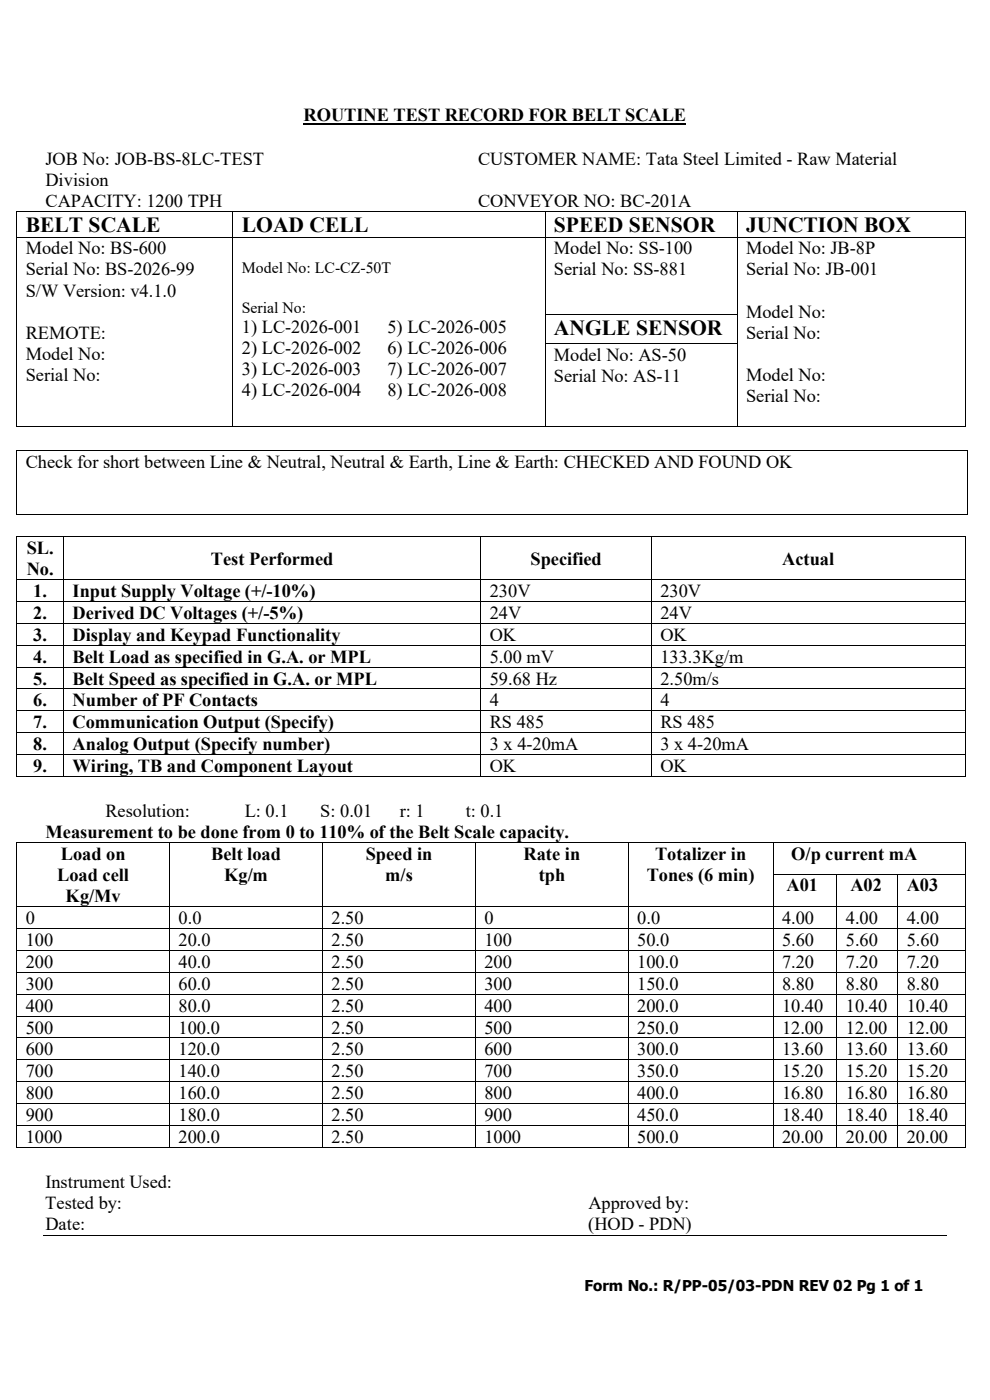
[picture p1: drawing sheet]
<svg xmlns="http://www.w3.org/2000/svg" width="210mm" height="297mm" viewBox="0 0 210 297" stroke-linecap="round" stroke-linejoin="round" font-family="sans-serif">
<defs><g id="words">
<g font-size="4.6">
<text x="5.5" y="49.2">BELT SCALE</text>
<text x="51.3" y="49.2">LOAD CELL</text>
<text x="117.5" y="49.2">SPEED SENSOR</text>
<text x="158.3" y="49.2">JUNCTION BOX</text>
<text x="117.5" y="71.1">ANGLE SENSOR</text>
</g>
<g font-size="3.9">
<text x="64.4" y="25.6">ROUTINE TEST RECORD FOR BELT SCALE</text>
<text x="9.7" y="35">JOB No: JOB-BS-8LC-TEST</text>
<text x="101.4" y="35">CUSTOMER NAME: Tata Steel Limited - Raw Material</text>
<text x="9.7" y="39.4">Division</text>
<text x="9.7" y="43.9">CAPACITY: 1200 TPH</text>
<text x="101.4" y="43.9">CONVEYOR NO: BC-201A</text>
<text x="5.5" y="54">Model No: BS-600</text>
<text x="117.5" y="54">Model No: SS-100</text>
<text x="158.3" y="54">Model No: JB-8P</text>
<text x="5.5" y="58.4">Serial No: BS-2026-99</text>
<text x="117.5" y="58.4">Serial No: SS-881</text>
<text x="158.3" y="58.4">Serial No: JB-001</text>
<text x="5.5" y="62.9">S/W Version: v4.1.0</text>
<text x="5.5" y="71.8">REMOTE:</text>
<text x="51.3" y="70.6">1) LC-2026-001</text>
<text x="82.2" y="70.6">5) LC-2026-005</text>
<text x="158.3" y="67.4">Model No:</text>
<text x="158.3" y="71.8">Serial No:</text>
<text x="5.5" y="76.3">Model No:</text>
<text x="51.3" y="75.1">2) LC-2026-002</text>
<text x="82.2" y="75.1">6) LC-2026-006</text>
<text x="117.5" y="76.5">Model No: AS-50</text>
<text x="5.5" y="80.7">Serial No:</text>
<text x="51.3" y="79.6">3) LC-2026-003</text>
<text x="51.3" y="84">4) LC-2026-004</text>
<text x="82.2" y="79.6">7) LC-2026-007</text>
<text x="82.2" y="84">8) LC-2026-008</text>
<text x="117.5" y="80.9">Serial No: AS-11</text>
<text x="158.3" y="80.7">Model No:</text>
<text x="158.3" y="85.2">Serial No:</text>
<text x="5.5" y="99.3">Check for short between Line &amp; Neutral, Neutral &amp; Earth, Line &amp; Earth: CHECKED AND FOUND OK</text>
<text x="5.7" y="117.6">SL.</text>
<text x="44.8" y="119.8">Test Performed</text>
<text x="112.5" y="119.8">Specified</text>
<text x="165.9" y="119.8">Actual</text>
<text x="5.7" y="122">No.</text>
<text x="7.1" y="126.7">1.</text>
<text x="7.1" y="131.3">2.</text>
<text x="15.4" y="126.7">Input Supply Voltage (+/-10%)</text>
<text x="15.4" y="131.3">Derived DC Voltages (+/-5%)</text>
<text x="103.9" y="126.7">230V</text>
<text x="103.9" y="131.3">24V</text>
<text x="140.1" y="126.7">230V</text>
<text x="140.1" y="131.3">24V</text>
<text x="7.1" y="135.9">3.</text>
<text x="15.4" y="135.9">Display and Keypad Functionality</text>
<text x="103.9" y="135.9">OK</text>
<text x="140.1" y="135.9">OK</text>
<text x="7.1" y="140.6">4.</text>
<text x="15.4" y="140.6">Belt Load as specified in G.A. or MPL</text>
<text x="103.9" y="140.6">5.00 mV</text>
<text x="140.1" y="140.6">133.3Kg/m</text>
<text x="7.1" y="145.2">5.</text>
<text x="7.1" y="149.8">6.</text>
<text x="15.4" y="145.2">Belt Speed as specified in G.A. or MPL</text>
<text x="15.4" y="149.8">Number of PF Contacts</text>
<text x="103.9" y="145.2">59.68 Hz</text>
<text x="103.9" y="149.8">4</text>
<text x="140.1" y="145.2">2.50m/s</text>
<text x="140.1" y="149.8">4</text>
<text x="7.1" y="154.5">7.</text>
<text x="15.4" y="154.5">Communication Output (Specify)</text>
<text x="103.9" y="154.5">RS 485</text>
<text x="140.1" y="154.5">RS 485</text>
<text x="7.1" y="159.2">8.</text>
<text x="15.4" y="159.2">Analog Output (Specify number)</text>
<text x="103.9" y="159.2">3 x 4-20mA</text>
<text x="140.1" y="159.2">3 x 4-20mA</text>
<text x="7.1" y="163.8">9.</text>
<text x="15.4" y="163.8">Wiring, TB and Component Layout</text>
<text x="103.9" y="163.8">OK</text>
<text x="140.1" y="163.8">OK</text>
<text x="22.4" y="173.3">Resolution:</text>
<text x="52" y="173.3">L: 0.1</text>
<text x="67.9" y="173.3">S: 0.01</text>
<text x="84.8" y="173.3">r: 1</text>
<text x="98.8" y="173.3">t: 0.1</text>
<text x="9.7" y="177.7">Measurement to be done from 0 to 110% of the Belt Scale capacity.</text>
<text x="12.9" y="182.4">Load on</text>
<text x="44.8" y="182.4">Belt load</text>
<text x="77.6" y="182.4">Speed in</text>
<text x="111.1" y="182.4">Rate in</text>
<text x="139" y="182.4">Totalizer in</text>
<text x="167.8" y="182.4">O/p current mA</text>
<text x="12.1" y="186.8">Load cell</text>
<text x="13.9" y="191.3">Kg/Mv</text>
<text x="47.5" y="186.8">Kg/m</text>
<text x="81.7" y="186.8">m/s</text>
<text x="114.3" y="186.8">tph</text>
<text x="137.2" y="186.8">Tones (6 min)</text>
<text x="166.9" y="189.1">A01</text>
<text x="180.4" y="189.1">A02</text>
<text x="192.4" y="189.1">A03</text>
<text x="5.5" y="196.1">0</text>
<text x="37.9" y="196.1">0.0</text>
<text x="70.3" y="196.1">2.50</text>
<text x="102.8" y="196.1">0</text>
<text x="135.2" y="196.1">0.0</text>
<text x="165.9" y="196.1">4.00</text>
<text x="179.4" y="196.1">4.00</text>
<text x="192.4" y="196.1">4.00</text>
<text x="5.5" y="200.7">100</text>
<text x="37.9" y="200.7">20.0</text>
<text x="70.3" y="200.7">2.50</text>
<text x="102.8" y="200.7">100</text>
<text x="135.2" y="200.7">50.0</text>
<text x="165.9" y="200.7">5.60</text>
<text x="179.4" y="200.7">5.60</text>
<text x="192.4" y="200.7">5.60</text>
<text x="5.5" y="205.3">200</text>
<text x="5.5" y="210">300</text>
<text x="37.9" y="205.3">40.0</text>
<text x="37.9" y="210">60.0</text>
<text x="70.3" y="205.3">2.50</text>
<text x="70.3" y="210">2.50</text>
<text x="102.8" y="205.3">200</text>
<text x="102.8" y="210">300</text>
<text x="135.2" y="205.3">100.0</text>
<text x="135.2" y="210">150.0</text>
<text x="165.9" y="205.3">7.20</text>
<text x="165.9" y="210">8.80</text>
<text x="179.4" y="205.3">7.20</text>
<text x="179.4" y="210">8.80</text>
<text x="192.4" y="205.3">7.20</text>
<text x="192.4" y="210">8.80</text>
<text x="5.5" y="214.6">400</text>
<text x="37.9" y="214.6">80.0</text>
<text x="70.3" y="214.6">2.50</text>
<text x="102.8" y="214.6">400</text>
<text x="135.2" y="214.6">200.0</text>
<text x="165.9" y="214.6">10.40</text>
<text x="179.4" y="214.6">10.40</text>
<text x="192.4" y="214.6">10.40</text>
<text x="5.5" y="219.3">500</text>
<text x="37.9" y="219.3">100.0</text>
<text x="70.3" y="219.3">2.50</text>
<text x="102.8" y="219.3">500</text>
<text x="135.2" y="219.3">250.0</text>
<text x="165.9" y="219.3">12.00</text>
<text x="179.4" y="219.3">12.00</text>
<text x="192.4" y="219.3">12.00</text>
<text x="5.5" y="223.9">600</text>
<text x="37.9" y="223.9">120.0</text>
<text x="70.3" y="223.9">2.50</text>
<text x="102.8" y="223.9">600</text>
<text x="135.2" y="223.9">300.0</text>
<text x="165.9" y="223.9">13.60</text>
<text x="179.4" y="223.9">13.60</text>
<text x="192.4" y="223.9">13.60</text>
<text x="5.5" y="228.6">700</text>
<text x="5.5" y="233.2">800</text>
<text x="37.9" y="228.6">140.0</text>
<text x="37.9" y="233.2">160.0</text>
<text x="70.3" y="228.6">2.50</text>
<text x="70.3" y="233.2">2.50</text>
<text x="102.8" y="228.6">700</text>
<text x="102.8" y="233.2">800</text>
<text x="135.2" y="228.6">350.0</text>
<text x="135.2" y="233.2">400.0</text>
<text x="165.9" y="228.6">15.20</text>
<text x="165.9" y="233.2">16.80</text>
<text x="179.4" y="228.6">15.20</text>
<text x="179.4" y="233.2">16.80</text>
<text x="192.4" y="228.6">15.20</text>
<text x="192.4" y="233.2">16.80</text>
<text x="5.5" y="237.8">900</text>
<text x="37.9" y="237.8">180.0</text>
<text x="70.3" y="237.8">2.50</text>
<text x="102.8" y="237.8">900</text>
<text x="135.2" y="237.8">450.0</text>
<text x="165.9" y="237.8">18.40</text>
<text x="179.4" y="237.8">18.40</text>
<text x="192.4" y="237.8">18.40</text>
<text x="5.5" y="242.5">1000</text>
<text x="37.9" y="242.5">200.0</text>
<text x="70.3" y="242.5">2.50</text>
<text x="102.8" y="242.5">1000</text>
<text x="135.2" y="242.5">500.0</text>
<text x="165.9" y="242.5">20.00</text>
<text x="179.4" y="242.5">20.00</text>
<text x="192.4" y="242.5">20.00</text>
<text x="9.7" y="252">Instrument Used:</text>
<text x="9.6" y="256.4">Tested by:</text>
<text x="124.8" y="256.4">Approved by:</text>
<text x="9.7" y="260.9">Date:</text>
<text x="124.8" y="260.9">(HOD - PDN)</text>
</g>
<g font-size="3.3">
<text x="51.3" y="58">Model No: LC-CZ-50T</text>
<text x="51.3" y="66.3">Serial No:</text>
</g>
<text font-size="3.2" x="124" y="274">Form No.: R/PP-05/03-PDN REV 02 Pg 1 of 1</text>
</g></defs>
<path d="M64.4 26.2h81.2" fill="none" stroke="#000" stroke-width=".38"/>
<g fill="#000">
<path d="M3.5 44.8h.1v.1h-.1z" fill-rule="evenodd"/>
<path d="M3.5 44.8h.1v.1h-.1z" fill-rule="evenodd"/>
<path d="M3.5 50.2h.1v.2h-.1z" fill-rule="evenodd"/>
<path d="M49.3 44.8h.2v.1h-.2z" fill-rule="evenodd"/>
<path d="M49.3 50.2h.2v.2h-.2z" fill-rule="evenodd"/>
<path d="M115.6 44.8h.1v.1h-.1z" fill-rule="evenodd"/>
<path d="M115.6 50.2h.1v.2h-.1z" fill-rule="evenodd"/>
<path d="M156.3 44.8h.2v.1h-.2z" fill-rule="evenodd"/>
<path d="M156.3 50.2h.2v.2h-.2z" fill-rule="evenodd"/>
<path d="M204.6 44.8h.2v.1h-.2z" fill-rule="evenodd"/>
<path d="M204.6 44.8h.2v.1h-.2z" fill-rule="evenodd"/>
<path d="M204.6 50.2h.2v.2h-.2z" fill-rule="evenodd"/>
<path d="M3.5 66.6h.1v.2h-.1z" fill-rule="evenodd"/>
<path d="M3.5 72.7h.1v.2h-.1z" fill-rule="evenodd"/>
<path d="M49.3 66.6h.2v.2h-.2z" fill-rule="evenodd"/>
<path d="M49.3 72.7h.2v.2h-.2z" fill-rule="evenodd"/>
<path d="M115.6 66.6h.1v.2h-.1z" fill-rule="evenodd"/>
<path d="M115.6 72.7h.1v.2h-.1z" fill-rule="evenodd"/>
<path d="M156.3 66.6h.2v.2h-.2z" fill-rule="evenodd"/>
<path d="M156.3 72.7h.2v.2h-.2z" fill-rule="evenodd"/>
<path d="M204.6 66.6h.2v.2h-.2z" fill-rule="evenodd"/>
<path d="M204.6 72.7h.2v.2h-.2z" fill-rule="evenodd"/>
<path d="M3.5 90.5h.1v.1h-.1z" fill-rule="evenodd"/>
<path d="M3.5 90.5h.1v.1h-.1z" fill-rule="evenodd"/>
<path d="M3.5 95.5h.1v.2h-.1z" fill-rule="evenodd"/>
<path d="M3.5 95.5h.1v.2h-.1z" fill-rule="evenodd"/>
<path d="M49.3 90.5h.2v.1h-.2z" fill-rule="evenodd"/>
<path d="M115.6 90.5h.1v.1h-.1z" fill-rule="evenodd"/>
<path d="M156.3 90.5h.2v.1h-.2z" fill-rule="evenodd"/>
<path d="M204.6 90.5h.2v.1h-.2z" fill-rule="evenodd"/>
<path d="M204.6 90.5h.2v.1h-.2z" fill-rule="evenodd"/>
<path d="M205.1 95.5h.1v.2h-.1z" fill-rule="evenodd"/>
<path d="M205.1 95.5h.1v.2h-.1z" fill-rule="evenodd"/>
<path d="M3.5 109.2h.1v.1h-.1z" fill-rule="evenodd"/>
<path d="M3.5 109.2h.1v.1h-.1z" fill-rule="evenodd"/>
<path d="M3.5 113.8h.1v.1h-.1z" fill-rule="evenodd"/>
<path d="M3.5 113.8h.1v.1h-.1z" fill-rule="evenodd"/>
<path d="M13.4 113.8h.2v.1h-.2z" fill-rule="evenodd"/>
<path d="M101.9 113.8h.2v.1h-.2z" fill-rule="evenodd"/>
<path d="M138.1 113.8h.2v.1h-.2z" fill-rule="evenodd"/>
<path d="M204.6 113.8h.2v.1h-.2z" fill-rule="evenodd"/>
<path d="M204.6 113.8h.2v.1h-.2z" fill-rule="evenodd"/>
<path d="M205.1 109.2h.1v.1h-.1z" fill-rule="evenodd"/>
<path d="M205.1 109.2h.1v.1h-.1z" fill-rule="evenodd"/>
<path d="M3.5 122.9h.1v.1h-.1z" fill-rule="evenodd"/>
<path d="M3.5 127.5h.1v.2h-.1z" fill-rule="evenodd"/>
<path d="M3.5 132.2h.1v.2h-.1z" fill-rule="evenodd"/>
<path d="M3.5 136.8h.1v.2h-.1z" fill-rule="evenodd"/>
<path d="M13.4 122.9h.2v.1h-.2z" fill-rule="evenodd"/>
<path d="M13.4 127.5h.2v.2h-.2z" fill-rule="evenodd"/>
<path d="M13.4 132.2h.2v.2h-.2z" fill-rule="evenodd"/>
<path d="M13.4 136.8h.2v.2h-.2z" fill-rule="evenodd"/>
<path d="M101.9 122.9h.2v.1h-.2z" fill-rule="evenodd"/>
<path d="M101.9 127.5h.2v.2h-.2z" fill-rule="evenodd"/>
<path d="M101.9 132.2h.2v.2h-.2z" fill-rule="evenodd"/>
<path d="M101.9 136.8h.2v.2h-.2z" fill-rule="evenodd"/>
<path d="M138.1 122.9h.2v.1h-.2z" fill-rule="evenodd"/>
<path d="M138.1 127.5h.2v.2h-.2z" fill-rule="evenodd"/>
<path d="M138.1 132.2h.2v.2h-.2z" fill-rule="evenodd"/>
<path d="M138.1 136.8h.2v.2h-.2z" fill-rule="evenodd"/>
<path d="M204.6 122.9h.2v.1h-.2z" fill-rule="evenodd"/>
<path d="M204.6 127.5h.2v.2h-.2z" fill-rule="evenodd"/>
<path d="M204.6 132.2h.2v.2h-.2z" fill-rule="evenodd"/>
<path d="M204.6 136.8h.2v.2h-.2z" fill-rule="evenodd"/>
<path d="M3.5 141.5h.1v.1h-.1z" fill-rule="evenodd"/>
<path d="M3.5 146.1h.1v.1h-.1z" fill-rule="evenodd"/>
<path d="M3.5 150.7h.1v.2h-.1z" fill-rule="evenodd"/>
<path d="M3.5 155.3h.1v.2h-.1z" fill-rule="evenodd"/>
<path d="M13.4 141.5h.2v.1h-.2z" fill-rule="evenodd"/>
<path d="M13.4 146.1h.2v.1h-.2z" fill-rule="evenodd"/>
<path d="M13.4 150.7h.2v.2h-.2z" fill-rule="evenodd"/>
<path d="M13.4 155.3h.2v.2h-.2z" fill-rule="evenodd"/>
<path d="M101.9 141.5h.2v.1h-.2z" fill-rule="evenodd"/>
<path d="M101.9 146.1h.2v.1h-.2z" fill-rule="evenodd"/>
<path d="M101.9 150.7h.2v.2h-.2z" fill-rule="evenodd"/>
<path d="M101.9 155.3h.2v.2h-.2z" fill-rule="evenodd"/>
<path d="M138.1 141.5h.2v.1h-.2z" fill-rule="evenodd"/>
<path d="M138.1 146.1h.2v.1h-.2z" fill-rule="evenodd"/>
<path d="M138.1 150.7h.2v.2h-.2z" fill-rule="evenodd"/>
<path d="M138.1 155.3h.2v.2h-.2z" fill-rule="evenodd"/>
<path d="M204.6 141.5h.2v.1h-.2z" fill-rule="evenodd"/>
<path d="M204.6 146.1h.2v.1h-.2z" fill-rule="evenodd"/>
<path d="M204.6 150.7h.2v.2h-.2z" fill-rule="evenodd"/>
<path d="M204.6 155.3h.2v.2h-.2z" fill-rule="evenodd"/>
<path d="M3.5 160h.1v.2h-.1z" fill-rule="evenodd"/>
<path d="M3.5 164.7h.1v.1h-.1z" fill-rule="evenodd"/>
<path d="M3.5 164.7h.1v.1h-.1z" fill-rule="evenodd"/>
<path d="M3.5 178.6h.1v.2h-.1z" fill-rule="evenodd"/>
<path d="M3.5 178.6h.1v.2h-.1z" fill-rule="evenodd"/>
<path d="M13.4 160h.2v.2h-.2z" fill-rule="evenodd"/>
<path d="M13.4 164.7h.2v.1h-.2z" fill-rule="evenodd"/>
<path d="M35.9 178.6h.2v.2h-.2z" fill-rule="evenodd"/>
<path d="M68.3 178.6h.2v.2h-.2z" fill-rule="evenodd"/>
<path d="M100.8 178.6h.1v.2h-.1z" fill-rule="evenodd"/>
<path d="M101.9 160h.2v.2h-.2z" fill-rule="evenodd"/>
<path d="M101.9 164.7h.2v.1h-.2z" fill-rule="evenodd"/>
<path d="M133.2 178.6h.2v.2h-.2z" fill-rule="evenodd"/>
<path d="M138.1 160h.2v.2h-.2z" fill-rule="evenodd"/>
<path d="M138.1 164.7h.2v.1h-.2z" fill-rule="evenodd"/>
<path d="M163.9 178.6h.2v.2h-.2z" fill-rule="evenodd"/>
<path d="M204.6 160h.2v.2h-.2z" fill-rule="evenodd"/>
<path d="M204.6 164.7h.2v.1h-.2z" fill-rule="evenodd"/>
<path d="M204.6 164.7h.2v.1h-.2z" fill-rule="evenodd"/>
<path d="M204.6 178.6h.2v.2h-.2z" fill-rule="evenodd"/>
<path d="M204.6 178.6h.2v.2h-.2z" fill-rule="evenodd"/>
<path d="M3.5 185.4h.1v.1h-.1z" fill-rule="evenodd"/>
<path d="M3.5 192.3h.1v.2h-.1z" fill-rule="evenodd"/>
<path d="M3.5 196.9h.1v.2h-.1z" fill-rule="evenodd"/>
<path d="M35.9 185.4h.2v.1h-.2z" fill-rule="evenodd"/>
<path d="M35.9 192.3h.2v.2h-.2z" fill-rule="evenodd"/>
<path d="M35.9 196.9h.2v.2h-.2z" fill-rule="evenodd"/>
<path d="M68.3 185.4h.2v.1h-.2z" fill-rule="evenodd"/>
<path d="M68.3 192.3h.2v.2h-.2z" fill-rule="evenodd"/>
<path d="M68.3 196.9h.2v.2h-.2z" fill-rule="evenodd"/>
<path d="M100.8 185.4h.1v.1h-.1z" fill-rule="evenodd"/>
<path d="M100.8 192.3h.1v.2h-.1z" fill-rule="evenodd"/>
<path d="M100.8 196.9h.1v.2h-.1z" fill-rule="evenodd"/>
<path d="M133.2 185.4h.2v.1h-.2z" fill-rule="evenodd"/>
<path d="M133.2 192.3h.2v.2h-.2z" fill-rule="evenodd"/>
<path d="M133.2 196.9h.2v.2h-.2z" fill-rule="evenodd"/>
<path d="M163.9 185.4h.2v.1h-.2z" fill-rule="evenodd"/>
<path d="M163.9 192.3h.2v.2h-.2z" fill-rule="evenodd"/>
<path d="M163.9 196.9h.2v.2h-.2z" fill-rule="evenodd"/>
<path d="M177.5 185.4h.1v.1h-.1z" fill-rule="evenodd"/>
<path d="M177.5 192.3h.1v.2h-.1z" fill-rule="evenodd"/>
<path d="M177.5 196.9h.1v.2h-.1z" fill-rule="evenodd"/>
<path d="M190.4 185.4h.1v.1h-.1z" fill-rule="evenodd"/>
<path d="M190.4 192.3h.1v.2h-.1z" fill-rule="evenodd"/>
<path d="M190.4 196.9h.1v.2h-.1z" fill-rule="evenodd"/>
<path d="M204.6 185.4h.2v.1h-.2z" fill-rule="evenodd"/>
<path d="M204.6 192.3h.2v.2h-.2z" fill-rule="evenodd"/>
<path d="M204.6 196.9h.2v.2h-.2z" fill-rule="evenodd"/>
<path d="M3.5 201.6h.1v.1h-.1z" fill-rule="evenodd"/>
<path d="M3.5 206.2h.1v.2h-.1z" fill-rule="evenodd"/>
<path d="M3.5 210.8h.1v.2h-.1z" fill-rule="evenodd"/>
<path d="M3.5 215.5h.1v.2h-.1z" fill-rule="evenodd"/>
<path d="M35.9 201.6h.2v.1h-.2z" fill-rule="evenodd"/>
<path d="M35.9 206.2h.2v.2h-.2z" fill-rule="evenodd"/>
<path d="M35.9 210.8h.2v.2h-.2z" fill-rule="evenodd"/>
<path d="M35.9 215.5h.2v.2h-.2z" fill-rule="evenodd"/>
<path d="M68.3 201.6h.2v.1h-.2z" fill-rule="evenodd"/>
<path d="M68.3 206.2h.2v.2h-.2z" fill-rule="evenodd"/>
<path d="M68.3 210.8h.2v.2h-.2z" fill-rule="evenodd"/>
<path d="M68.3 215.5h.2v.2h-.2z" fill-rule="evenodd"/>
<path d="M100.8 201.6h.1v.1h-.1z" fill-rule="evenodd"/>
<path d="M100.8 206.2h.1v.2h-.1z" fill-rule="evenodd"/>
<path d="M100.8 210.8h.1v.2h-.1z" fill-rule="evenodd"/>
<path d="M100.8 215.5h.1v.2h-.1z" fill-rule="evenodd"/>
<path d="M133.2 201.6h.2v.1h-.2z" fill-rule="evenodd"/>
<path d="M133.2 206.2h.2v.2h-.2z" fill-rule="evenodd"/>
<path d="M133.2 210.8h.2v.2h-.2z" fill-rule="evenodd"/>
<path d="M133.2 215.5h.2v.2h-.2z" fill-rule="evenodd"/>
<path d="M163.9 201.6h.2v.1h-.2z" fill-rule="evenodd"/>
<path d="M163.9 206.2h.2v.2h-.2z" fill-rule="evenodd"/>
<path d="M163.9 210.8h.2v.2h-.2z" fill-rule="evenodd"/>
<path d="M163.9 215.5h.2v.2h-.2z" fill-rule="evenodd"/>
<path d="M177.5 201.6h.1v.1h-.1z" fill-rule="evenodd"/>
<path d="M177.5 206.2h.1v.2h-.1z" fill-rule="evenodd"/>
<path d="M177.5 210.8h.1v.2h-.1z" fill-rule="evenodd"/>
<path d="M177.5 215.5h.1v.2h-.1z" fill-rule="evenodd"/>
<path d="M190.4 201.6h.1v.1h-.1z" fill-rule="evenodd"/>
<path d="M190.4 206.2h.1v.2h-.1z" fill-rule="evenodd"/>
<path d="M190.4 210.8h.1v.2h-.1z" fill-rule="evenodd"/>
<path d="M190.4 215.5h.1v.2h-.1z" fill-rule="evenodd"/>
<path d="M204.6 201.6h.2v.1h-.2z" fill-rule="evenodd"/>
<path d="M204.6 206.2h.2v.2h-.2z" fill-rule="evenodd"/>
<path d="M204.6 210.8h.2v.2h-.2z" fill-rule="evenodd"/>
<path d="M204.6 215.5h.2v.2h-.2z" fill-rule="evenodd"/>
<path d="M3.5 220.1h.1v.2h-.1z" fill-rule="evenodd"/>
<path d="M3.5 224.8h.1v.2h-.1z" fill-rule="evenodd"/>
<path d="M3.5 229.4h.1v.2h-.1z" fill-rule="evenodd"/>
<path d="M3.5 234.1h.1v.1h-.1z" fill-rule="evenodd"/>
<path d="M3.5 238.7h.1v.2h-.1z" fill-rule="evenodd"/>
<path d="M35.9 220.1h.2v.2h-.2z" fill-rule="evenodd"/>
<path d="M35.9 224.8h.2v.2h-.2z" fill-rule="evenodd"/>
<path d="M35.9 229.4h.2v.2h-.2z" fill-rule="evenodd"/>
<path d="M35.9 234.1h.2v.1h-.2z" fill-rule="evenodd"/>
<path d="M35.9 238.7h.2v.2h-.2z" fill-rule="evenodd"/>
<path d="M68.3 220.1h.2v.2h-.2z" fill-rule="evenodd"/>
<path d="M68.3 224.8h.2v.2h-.2z" fill-rule="evenodd"/>
<path d="M68.3 229.4h.2v.2h-.2z" fill-rule="evenodd"/>
<path d="M68.3 234.1h.2v.1h-.2z" fill-rule="evenodd"/>
<path d="M68.3 238.7h.2v.2h-.2z" fill-rule="evenodd"/>
<path d="M100.8 220.1h.1v.2h-.1z" fill-rule="evenodd"/>
<path d="M100.8 224.8h.1v.2h-.1z" fill-rule="evenodd"/>
<path d="M100.8 229.4h.1v.2h-.1z" fill-rule="evenodd"/>
<path d="M100.8 234.1h.1v.1h-.1z" fill-rule="evenodd"/>
<path d="M100.8 238.7h.1v.2h-.1z" fill-rule="evenodd"/>
<path d="M133.2 220.1h.2v.2h-.2z" fill-rule="evenodd"/>
<path d="M133.2 224.8h.2v.2h-.2z" fill-rule="evenodd"/>
<path d="M133.2 229.4h.2v.2h-.2z" fill-rule="evenodd"/>
<path d="M133.2 234.1h.2v.1h-.2z" fill-rule="evenodd"/>
<path d="M133.2 238.7h.2v.2h-.2z" fill-rule="evenodd"/>
<path d="M163.9 220.1h.2v.2h-.2z" fill-rule="evenodd"/>
<path d="M163.9 224.8h.2v.2h-.2z" fill-rule="evenodd"/>
<path d="M163.9 229.4h.2v.2h-.2z" fill-rule="evenodd"/>
<path d="M163.9 234.1h.2v.1h-.2z" fill-rule="evenodd"/>
<path d="M163.9 238.7h.2v.2h-.2z" fill-rule="evenodd"/>
<path d="M177.5 220.1h.1v.2h-.1z" fill-rule="evenodd"/>
<path d="M177.5 224.8h.1v.2h-.1z" fill-rule="evenodd"/>
<path d="M177.5 229.4h.1v.2h-.1z" fill-rule="evenodd"/>
<path d="M177.5 234.1h.1v.1h-.1z" fill-rule="evenodd"/>
<path d="M177.5 238.7h.1v.2h-.1z" fill-rule="evenodd"/>
<path d="M190.4 220.1h.1v.2h-.1z" fill-rule="evenodd"/>
<path d="M190.4 224.8h.1v.2h-.1z" fill-rule="evenodd"/>
<path d="M190.4 229.4h.1v.2h-.1z" fill-rule="evenodd"/>
<path d="M190.4 234.1h.1v.1h-.1z" fill-rule="evenodd"/>
<path d="M190.4 238.7h.1v.2h-.1z" fill-rule="evenodd"/>
<path d="M204.6 220.1h.2v.2h-.2z" fill-rule="evenodd"/>
<path d="M204.6 224.8h.2v.2h-.2z" fill-rule="evenodd"/>
<path d="M204.6 229.4h.2v.2h-.2z" fill-rule="evenodd"/>
<path d="M204.6 234.1h.2v.1h-.2z" fill-rule="evenodd"/>
<path d="M204.6 238.7h.2v.2h-.2z" fill-rule="evenodd"/>
<path d="M3.5 243.3h.1v.2h-.1z" fill-rule="evenodd"/>
<path d="M3.5 243.3h.1v.2h-.1z" fill-rule="evenodd"/>
<path d="M35.9 243.3h.2v.2h-.2z" fill-rule="evenodd"/>
<path d="M68.3 243.3h.2v.2h-.2z" fill-rule="evenodd"/>
<path d="M100.8 243.3h.1v.2h-.1z" fill-rule="evenodd"/>
<path d="M133.2 243.3h.2v.2h-.2z" fill-rule="evenodd"/>
<path d="M163.9 243.3h.2v.2h-.2z" fill-rule="evenodd"/>
<path d="M177.5 243.3h.1v.2h-.1z" fill-rule="evenodd"/>
<path d="M190.4 243.3h.1v.2h-.1z" fill-rule="evenodd"/>
<path d="M204.6 243.3h.2v.2h-.2z" fill-rule="evenodd"/>
<path d="M204.6 243.3h.2v.2h-.2z" fill-rule="evenodd"/>
</g>
<g fill="none" stroke="#000" stroke-width=".21">
<path d="M3.6 44.9v5.3M3.6 50.4v16.2M3.6 44.8h45.7M3.6 50.3h45.7M49.4 44.9v5.3M49.4 50.4v16.2M49.5 44.8h66.1M49.5 50.3h66.1M115.6 44.9v5.3M115.6 50.4v16.2M115.7 44.8h40.6M115.7 50.3h40.6"/>
<path d="M156.4 44.9v5.3M156.4 50.4v16.2M156.5 44.8h48.1M156.5 50.3h48.1M204.7 44.9v5.3M204.7 50.4v16.2M3.6 66.8v5.9M3.6 72.9v17.6M49.4 66.8v5.9M49.4 72.9v17.6M115.6 66.8v5.9M115.6 72.9v17.6"/>
<path d="M115.7 66.7h40.6M115.7 72.8h40.6M156.4 66.8v5.9M156.4 72.9v17.6M204.7 66.8v5.9M204.7 72.9v17.6M3.6 95.7v13.5M3.6 90.6h45.7M3.6 95.6h201.5M49.5 90.6h66.1M115.7 90.6h40.6M156.5 90.6h48.1"/>
<path d="M205.1 95.7v13.5M3.6 113.9v9M3.6 109.2h201.5M3.6 113.9h9.8M13.5 113.9v9M13.6 113.9h88.3M102 113.9v9M102.1 113.9h36M138.2 113.9v9M138.3 113.9h66.3M204.7 113.9v9M3.6 123v4.5"/>
<path d="M3.6 127.7v4.5M3.6 132.4v4.4M3.6 137v4.5M3.6 123h9.8M3.6 127.6h9.8M3.6 132.3h9.8M3.6 136.9h9.8M13.5 123v4.5M13.5 127.7v4.5M13.5 132.4v4.4M13.5 137v4.5M13.6 123h88.3"/>
<path d="M13.6 127.6h88.3M13.6 132.3h88.3M13.6 136.9h88.3M102 123v4.5M102 127.7v4.5M102 132.4v4.4M102 137v4.5M102.1 123h36M102.1 127.6h36M102.1 132.3h36M102.1 136.9h36M138.2 123v4.5"/>
<path d="M138.2 127.7v4.5M138.2 132.4v4.4M138.2 137v4.5M138.3 123h66.3M138.3 127.6h66.3M138.3 132.3h66.3M138.3 136.9h66.3M204.7 123v4.5M204.7 127.7v4.5M204.7 132.4v4.4M204.7 137v4.5M3.6 141.6v4.5"/>
<path d="M3.6 146.2v4.5M3.6 150.9v4.4M3.6 155.5v4.5M3.6 141.5h9.8M3.6 146.2h9.8M3.6 150.8h9.8M3.6 155.4h9.8M13.5 141.6v4.5M13.5 146.2v4.5M13.5 150.9v4.4M13.5 155.5v4.5M13.6 141.5h88.3"/>
<path d="M13.6 146.2h88.3M13.6 150.8h88.3M13.6 155.4h88.3M102 141.6v4.5M102 146.2v4.5M102 150.9v4.4M102 155.5v4.5M102.1 141.5h36M102.1 146.2h36M102.1 150.8h36M102.1 155.4h36M138.2 141.6v4.5"/>
<path d="M138.2 146.2v4.5M138.2 150.9v4.4M138.2 155.5v4.5M138.3 141.5h66.3M138.3 146.2h66.3M138.3 150.8h66.3M138.3 155.4h66.3M204.7 141.6v4.5M204.7 146.2v4.5M204.7 150.9v4.4M204.7 155.5v4.5M3.6 160.2v4.5"/>
<path d="M3.6 178.8v6.6M3.6 160.1h9.8M3.6 164.7h9.8M3.6 178.7h32.3M13.5 160.2v4.5M13.6 160.1h88.3M13.6 164.7h88.3M36 178.8v6.6M36.1 178.7h32.2M68.4 178.8v6.6M68.5 178.7h32.3M100.9 178.8v6.6"/>
<path d="M100.9 178.7h32.3M102 160.2v4.5M102.1 160.1h36M102.1 164.7h36M133.3 178.8v6.6M133.4 178.7h30.5M138.2 160.2v4.5M138.3 160.1h66.3M138.3 164.7h66.3M164 178.8v6.6M164.1 178.7h40.5M204.7 160.2v4.5"/>
<path d="M204.7 178.8v6.6M3.6 185.5v6.8M3.6 192.5v4.4M3.6 197.1v4.5M3.6 192.4h32.3M3.6 197h32.3M36 185.5v6.8M36 192.5v4.4M36 197.1v4.5M36.1 192.4h32.2M36.1 197h32.2M68.4 185.5v6.8"/>
<path d="M68.4 192.5v4.4M68.4 197.1v4.5M68.5 192.4h32.3M68.5 197h32.3M100.9 185.5v6.8M100.9 192.5v4.4M100.9 197.1v4.5M100.9 192.4h32.3M100.9 197h32.3M133.3 185.5v6.8M133.3 192.5v4.4M133.3 197.1v4.5"/>
<path d="M133.4 192.4h30.5M133.4 197h30.5M164 185.5v6.8M164 192.5v4.4M164 197.1v4.5M164.1 185.4h13.4M164.1 192.4h13.4M164.1 197h13.4M177.5 185.5v6.8M177.5 192.5v4.4M177.5 197.1v4.5M177.6 185.4h12.8"/>
<path d="M177.6 192.4h12.8M177.6 197h12.8M190.5 185.5v6.8M190.5 192.5v4.4M190.5 197.1v4.5M190.5 185.4h14.1M190.5 192.4h14.1M190.5 197h14.1M204.7 185.5v6.8M204.7 192.5v4.4M204.7 197.1v4.5M3.6 201.7v4.5"/>
<path d="M3.6 206.4v4.4M3.6 211v4.5M3.6 215.7v4.4M3.6 201.7h32.3M3.6 206.3h32.3M3.6 210.9h32.3M3.6 215.6h32.3M36 201.7v4.5M36 206.4v4.4M36 211v4.5M36 215.7v4.4M36.1 201.7h32.2"/>
<path d="M36.1 206.3h32.2M36.1 210.9h32.2M36.1 215.6h32.2M68.4 201.7v4.5M68.4 206.4v4.4M68.4 211v4.5M68.4 215.7v4.4M68.5 201.7h32.3M68.5 206.3h32.3M68.5 210.9h32.3M68.5 215.6h32.3M100.9 201.7v4.5"/>
<path d="M100.9 206.4v4.4M100.9 211v4.5M100.9 215.7v4.4M100.9 201.7h32.3M100.9 206.3h32.3M100.9 210.9h32.3M100.9 215.6h32.3M133.3 201.7v4.5M133.3 206.4v4.4M133.3 211v4.5M133.3 215.7v4.4M133.4 201.7h30.5"/>
<path d="M133.4 206.3h30.5M133.4 210.9h30.5M133.4 215.6h30.5M164 201.7v4.5M164 206.4v4.4M164 211v4.5M164 215.7v4.4M164.1 201.7h13.4M164.1 206.3h13.4M164.1 210.9h13.4M164.1 215.6h13.4M177.5 201.7v4.5"/>
<path d="M177.5 206.4v4.4M177.5 211v4.5M177.5 215.7v4.4M177.6 201.7h12.8M177.6 206.3h12.8M177.6 210.9h12.8M177.6 215.6h12.8M190.5 201.7v4.5M190.5 206.4v4.4M190.5 211v4.5M190.5 215.7v4.4M190.5 201.7h14.1"/>
<path d="M190.5 206.3h14.1M190.5 210.9h14.1M190.5 215.6h14.1M204.7 201.7v4.5M204.7 206.4v4.4M204.7 211v4.5M204.7 215.7v4.4M3.6 220.3v4.5M3.6 225v4.4M3.6 229.6v4.5M3.6 234.2v4.5M3.6 238.9v4.4"/>
<path d="M3.6 220.2h32.3M3.6 224.9h32.3M3.6 229.5h32.3M3.6 234.1h32.3M3.6 238.8h32.3M36 220.3v4.5M36 225v4.4M36 229.6v4.5M36 234.2v4.5M36 238.9v4.4M36.1 220.2h32.2M36.1 224.9h32.2"/>
<path d="M36.1 229.5h32.2M36.1 234.1h32.2M36.1 238.8h32.2M68.4 220.3v4.5M68.4 225v4.4M68.4 229.6v4.5M68.4 234.2v4.5M68.4 238.9v4.4M68.5 220.2h32.3M68.5 224.9h32.3M68.5 229.5h32.3M68.5 234.1h32.3"/>
<path d="M68.5 238.8h32.3M100.9 220.3v4.5M100.9 225v4.4M100.9 229.6v4.5M100.9 234.2v4.5M100.9 238.9v4.4M100.9 220.2h32.3M100.9 224.9h32.3M100.9 229.5h32.3M100.9 234.1h32.3M100.9 238.8h32.3M133.3 220.3v4.5"/>
<path d="M133.3 225v4.4M133.3 229.6v4.5M133.3 234.2v4.5M133.3 238.9v4.4M133.4 220.2h30.5M133.4 224.9h30.5M133.4 229.5h30.5M133.4 234.1h30.5M133.4 238.8h30.5M164 220.3v4.5M164 225v4.4M164 229.6v4.5"/>
<path d="M164 234.2v4.5M164 238.9v4.4M164.1 220.2h13.4M164.1 224.9h13.4M164.1 229.5h13.4M164.1 234.1h13.4M164.1 238.8h13.4M177.5 220.3v4.5M177.5 225v4.4M177.5 229.6v4.5M177.5 234.2v4.5M177.5 238.9v4.4"/>
<path d="M177.6 220.2h12.8M177.6 224.9h12.8M177.6 229.5h12.8M177.6 234.1h12.8M177.6 238.8h12.8M190.5 220.3v4.5M190.5 225v4.4M190.5 229.6v4.5M190.5 234.2v4.5M190.5 238.9v4.4M190.5 220.2h14.1M190.5 224.9h14.1"/>
<path d="M190.5 229.5h14.1M190.5 234.1h14.1M190.5 238.8h14.1M204.7 220.3v4.5M204.7 225v4.4M204.7 229.6v4.5M204.7 234.2v4.5M204.7 238.9v4.4M3.6 243.4h32.3M36.1 243.4h32.2M68.5 243.4h32.3M100.9 243.4h32.3"/>
<path d="M133.4 243.4h30.5M164.1 243.4h13.4M177.6 243.4h12.8M190.5 243.4h14.1M9.1 262.2h191.8"/>
</g>
<use href="#words"/>
</svg>
